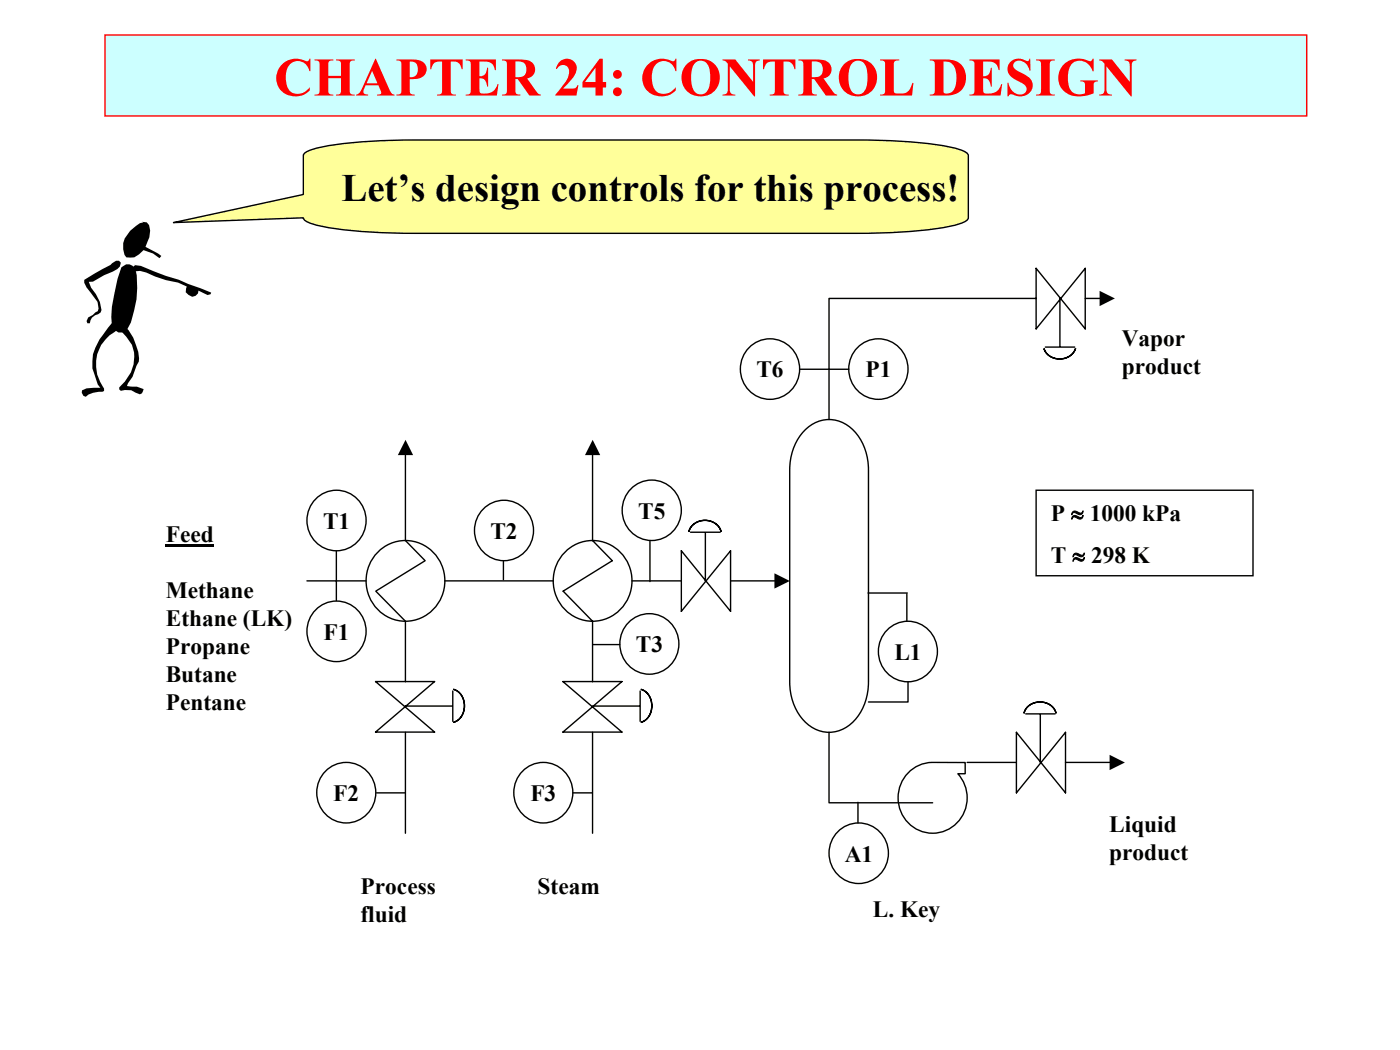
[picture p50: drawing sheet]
<svg xmlns="http://www.w3.org/2000/svg" width="254mm" height="190mm" viewBox="0 0 254 190" stroke-linecap="round" stroke-linejoin="round" font-family="sans-serif">
<defs><g id="words">
<text font-size="9.9" fill="#f00" x="49.7" y="17.3">CHAPTER 24: CONTROL DESIGN</text>
<text font-size="7" x="62" y="36.4">Let’s design controls for this process!</text>
<g font-size="4.2">
<text x="203.5" y="62.7">Vapor</text>
<text x="137.2" y="68.5">T6</text>
<text x="157" y="68.5">P1</text>
<text x="203.5" y="67.8">product</text>
<text x="58.6" y="95.9">T1</text>
<text x="115.8" y="94.1">T5</text>
<text x="190.7" y="94.5">P ≈ 1000 kPa</text>
<text x="30.1" y="98.4">Feed</text>
<text x="89" y="97.8">T2</text>
<text x="190.7" y="102.2">T ≈ 298 K</text>
<text x="30.1" y="108.5">Methane</text>
<text x="30.1" y="113.6">Ethane (LK)</text>
<text x="30.1" y="118.7">Propane</text>
<text x="58.7" y="116.1">F1</text>
<text x="115.4" y="118.4">T3</text>
<text x="162.3" y="119.7">L1</text>
<text x="30.1" y="123.7">Butane</text>
<text x="30.1" y="128.8">Pentane</text>
<text x="60.5" y="145.4">F2</text>
<text x="96.2" y="145.4">F3</text>
<text x="201.3" y="151">Liquid</text>
<text x="153.2" y="156.3">A1</text>
<text x="201.3" y="156.1">product</text>
<text x="65.4" y="162.2">Process</text>
<text x="65.4" y="167.3">fluid</text>
<text x="97.5" y="162.2">Steam</text>
<text x="158.3" y="166.3">L. Key</text>
</g>
</g></defs>
<path d="M19 6.3h218.1v14.7h-218.1z" fill-rule="evenodd" fill="#cff" stroke="#f00" stroke-width=".25"/>
<g fill="#000">
<path d="M15.3 50.8l4.7-2.7 1.1-.8h.5l.3 .4-.2 .7-.4 .4-2.4 1.1-2 1.2h-.8l.4 1.1 .9 1.2 .7 1.4 .3 1.4-.1 .5-.5 .3a1.73 1.73 0 0 0-1.5 1.7h-.4l-.2-.4 .3-.7 1.7-1.1 .2-.5-.2-1.2-2-2.6-.4-.9z" fill-rule="evenodd"/>
<path d="M22 48.5a1.46 1.46 0 0 1 2-.3l.6 .8a16.7 16.7 0 0 1-1.5 10.8l-.9 .5h-.7l-.9-.5-.3-.8-.1-1.5a35.9 35.9 0 0 1 1.8-9z" fill-rule="evenodd"/>
<path d="M24.2 48.1l1.3 .1 4.6 1.9 2.3 .7 5.9 2.3-.1 .3-.5 .1-1.7-.8-.1 .5-.4 .5-.6 .1-.7-.3-.5-.5 .2-1-1.6-.7a17.9 17.9 0 0 1-5.8-1.9l-1.1-.3-1.2 .2-.2-.8 .5-.4h.3z" fill-rule="evenodd"/>
<path d="M23.6 41.9l1.8-1.4 .6-.2-.2-.1 .8 .1 .5 .6 .1 .9-.1 1.3-.7 1.7 2.3 1.2 .6 .4-.4 .4-1.1-.8-1.8-.6-.8 .7-.8 .6h-1.5a3.6 3.6 0 0 1 .7-4.8z" fill-rule="evenodd"/>
<path d="M20.5 58.4l.5 .1 .3 .5v.8l-.5 .4a6.9 6.9 0 0 0-1.9 10.3v.4l-.3 .2a4.1 4.1 0 0 0-3 .9l-.5-.2-.3-.5 .1-.5 .8-.3 2.5-.1-.5-.6-.9-3a7.6 7.6 0 0 1 1.8-6z" fill-rule="evenodd"/>
<path d="M22.1 59.2h.5a8.5 8.5 0 0 1 2.5 4.6l.1 1.8-.4 .8-.8 2-.8 1.1-.2 .5 1.8 .1 1.3 .5-.3 .8-.4 .1-1.6-.7h-1.2l-.7 .1-.3-.2v-.4a6.9 6.9 0 0 0 2.3-7.7l-2-2.8z" fill-rule="evenodd"/>
</g>
<path d="M31.5 40.4l23.5-5.1v-7.1a2.46 2.46 0 0 1 2.1-1.2 79.3 79.3 0 0 1 18-1.6h80.5a79.3 79.3 0 0 1 18 1.6 2.46 2.46 0 0 1 2.1 1.2v11.3a2.46 2.46 0 0 1-2.1 1.3 79.3 79.3 0 0 1-18 1.5h-80.5a79.3 79.3 0 0 1-18-1.5 2.46 2.46 0 0 1-2.1-1.3z" fill-rule="evenodd" fill="#ffff9a" stroke="#000" stroke-width=".25"/>
<path d="M146.1 78a6 6 0 0 1 9.4 .8 10.5 10.5 0 0 1 2.1 6.4v38.5a9.1 9.1 0 0 1-5.3 8.8 6.3 6.3 0 0 1-7.5-3.2 10.7 10.7 0 0 1-1.5-5.6v-38.5a10.3 10.3 0 0 1 2.8-7.2zM68.9 99.9a7.2 7.2 0 0 1 10.2 .8 7.2 7.2 0 0 1-.9 10.2 7.2 7.2 0 0 1-9.4-.1 7.2 7.2 0 0 1-1.2-9.4zM102.8 99.9a7.2 7.2 0 0 1 10.2 .8 7.2 7.2 0 0 1-.8 10.2 7.2 7.2 0 0 1-9.5-.1 7.2 7.2 0 0 1-1.2-9.4zM107.5 98.1l3.6 3.6-8.9 5.6 5.3 5.4M123.6 99.9v11l8.9-11v11zM125.3 96.6h5.4M128 96.7v8.7M164.7 140.2a6.2 6.2 0 0 1 4.4-1.9h6v2.1h-1.3a6.3 6.3 0 0 1-.2 8.8 6.3 6.3 0 0 1-8.8 .1 6.6 6.6 0 0 1-.1-9.1z" fill="none" stroke="#000" stroke-width=".25"/>
<path d="M125.8 95.1a3.2 3.2 0 0 1 5 1.3 3.1 3.1 0 0 0-2.9-2 3.1 3.1 0 0 0-2.9 2l.2-.5z" fill-rule="evenodd" fill="#00cc9a" stroke="#000" stroke-width=".25"/>
<path d="M73.6 98.1l3.5 3.6-8.9 5.6 5.4 5.4M55.7 105.4h10.7M80.7 105.4h19.7M114.7 105.4h8.9M132.5 105.4h8M68.1 123.7h10.7l-10.7 9.1h10.7zM73.6 128.1h8.4M82.1 125.4v5.5" fill="none" stroke="#000" stroke-width=".25"/>
<path d="M140.5 104l2.8 1.4-2.8 1.4z" fill="#000"/>
<path d="M82.3 125.1a3.2 3.2 0 0 1 2 3 3.2 3.2 0 0 1-2 2.9 3.2 3.2 0 0 0 2-2.9 3.2 3.2 0 0 0-2-3z" fill-rule="evenodd" fill="#00cc9a" stroke="#000" stroke-width=".25"/>
<path d="M73.6 112.7v11M102.1 123.7h10.7l-10.7 9.1h10.7zM107.5 128.1h8.5M116.1 125.4v5.5" fill="none" stroke="#000" stroke-width=".25"/>
<path d="M116.3 125.1a3.3 3.3 0 0 1 2 3 3.3 3.3 0 0 1-2 2.9 3.3 3.3 0 0 0 2-2.9 3.3 3.3 0 0 0-2-3z" fill-rule="evenodd" fill="#00cc9a" stroke="#000" stroke-width=".25"/>
<path d="M73.6 82.5v15.6M107.5 82.5v15.6M107.5 112.7v11M150.4 132.9v12.7h18.8M184.4 132.9v10.9l8.9-10.9v10.9zM186.1 129.5h5.3M188.7 129.6v8.7" fill="none" stroke="#000" stroke-width=".25"/>
<path d="M73.6 79.8l1.4 2.8h-2.8zM107.5 79.8l1.4 2.8h-2.8z" fill="#000"/>
<path d="M186.6 128.1l-.6 .8-.2 .4a3.1 3.1 0 0 1 2.9-1.9 3.1 3.1 0 0 1 2.9 1.9 3.1 3.1 0 0 0-5-1.2z" fill-rule="evenodd" fill="#00cc9a" stroke="#000" stroke-width=".25"/>
<path d="M188 54.1h-37.6v22M188 48.7v11l8.9-11v11zM192.3 54.1v8.7M189.7 63h5.3M175.5 138.3h8.9M193.3 138.3h8.1" fill="none" stroke="#000" stroke-width=".25"/>
<path d="M201.3 136.9l2.8 1.4-2.8 1.4z" fill="#000"/>
<path d="M189.4 63.1a3.1 3.1 0 0 0 2.9 2 3.1 3.1 0 0 0 2.9-2 3.1 3.1 0 0 1-2.9 2 3.1 3.1 0 0 1-2.9-2z" fill-rule="evenodd" fill="#00cc9a" stroke="#000" stroke-width=".25"/>
<g fill="none" stroke="#000" stroke-width=".25">
<path d="M196.9 54.1h2.6M135.9 63.1a5.4 5.4 0 0 1 7.6 0 5.4 5.4 0 0 1 0 7.7 5.4 5.4 0 0 1-7.6 0 5.6 5.6 0 0 1 0-7.7zM145.1 67h8.9M155.6 63.1a5.4 5.4 0 0 1 7.6 0 5.4 5.4 0 0 1 0 7.7 5.4 5.4 0 0 1-7.6 0 5.6 5.6 0 0 1 0-7.7zM57.3 90.5a5.4 5.4 0 0 1 8.4 1.2 5.4 5.4 0 0 1-3 7.9 5.5 5.5 0 0 1-6.3-2.4 5.5 5.5 0 0 1 .9-6.7zM87.7 92.4a5.4 5.4 0 0 1 8.4 1.1 5.4 5.4 0 0 1-3 7.9 5.5 5.5 0 0 1-6.3-2.3 5.5 5.5 0 0 1 .9-6.7zM114.4 88.7a5.4 5.4 0 0 1 7.6 .1 5.4 5.4 0 0 1 0 7.6 5.4 5.4 0 0 1-7.6 .1 5.6 5.6 0 0 1 0-7.8zM117.9 98.2v7.3M188 88.9h39.3v15.6h-39.3zM57.3 110.7a5.4 5.4 0 0 1 8.4 1.1 5.4 5.4 0 0 1-3 8 5.5 5.5 0 0 1-6.3-2.4 5.5 5.5 0 0 1 .9-6.7zM61 100v9M91.3 101.9v3.3"/>
<path d="M107.6 116.9h4.8M114 112.9a5.4 5.4 0 0 1 8.5 1.2 5.4 5.4 0 0 1-3 7.9 5.5 5.5 0 0 1-6.3-2.4 5.5 5.5 0 0 1 .8-6.7zM157.5 107.6h7.1M160.9 114.3a5.4 5.4 0 0 1 8.5 1.1 5.4 5.4 0 0 1-3 8 5.5 5.5 0 0 1-6.3-2.4 5.5 5.5 0 0 1 .8-6.7zM164.5 107.8v4.8M59 139.9a5.4 5.4 0 0 1 8.5 1.2 5.4 5.4 0 0 1-3 7.9 5.5 5.5 0 0 1-6.3-2.4 5.5 5.5 0 0 1 .8-6.7zM73.6 132.9v18.3M94.8 139.9a5.4 5.4 0 0 1 8.4 1.2 5.4 5.4 0 0 1-2.9 7.9 5.5 5.5 0 0 1-6.3-2.4 5.5 5.5 0 0 1 .8-6.7zM107.5 132.9v18.3M164.7 123.7v3.7h-7.1M68.3 143.8h5.3M103.9 143.8h3.5"/>
<path d="M152 150.9a5.4 5.4 0 0 1 7.6 .1 5.4 5.4 0 0 1 0 7.6 5.4 5.4 0 0 1-7.6 .1 5.6 5.6 0 0 1 0-7.8zM155.7 145.6v3.7"/>
</g>
<path d="M199.5 52.8l2.8 1.3-2.8 1.4z" fill="#000"/>
<path d="M30.1 99h8.7" fill="none" stroke="#000" stroke-width=".4"/>
<use href="#words"/>
</svg>
